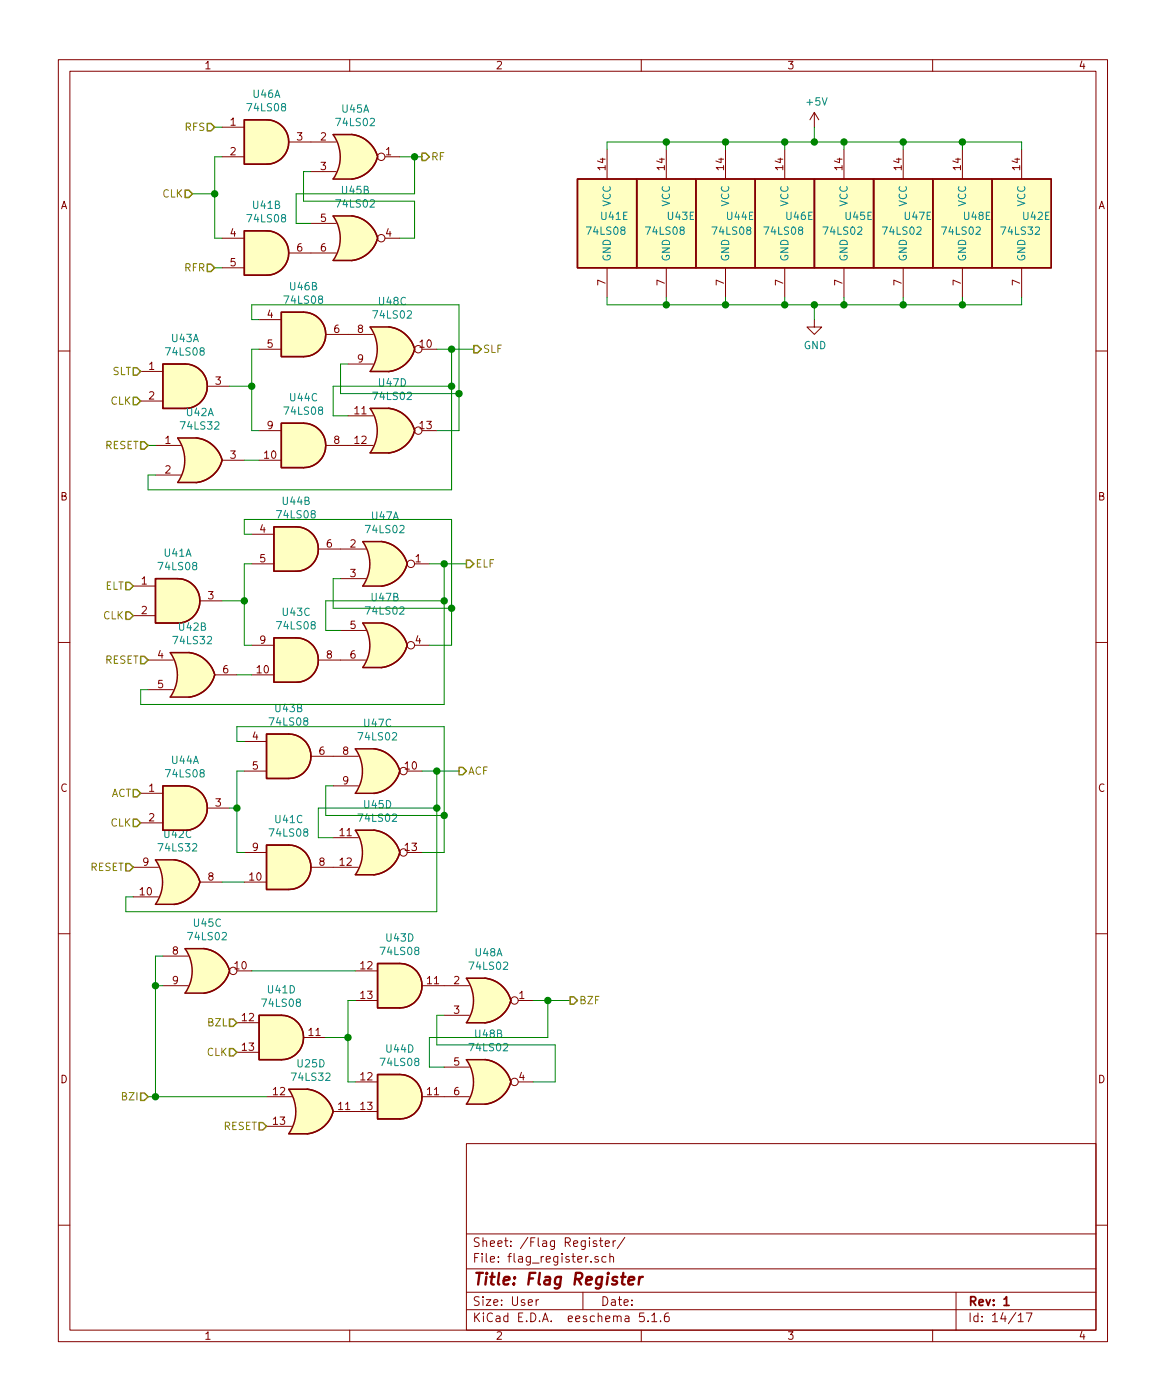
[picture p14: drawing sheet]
<svg xmlns="http://www.w3.org/2000/svg" width="200mm" height="240mm" viewBox="0 0 200 240" stroke-linecap="round" stroke-linejoin="round" font-family="sans-serif">
<defs><g id="words">
<text font-size="2.8" fill="#840000" x="81" y="220.5">Title: Flag Register</text>
<g font-size="2.1" fill="#840000">
<text x="81" y="214">Sheet: /Flag Register/</text>
<text x="81" y="216.7">File: flag_register.sch</text>
<text x="81" y="226.9">KiCad E.D.A. eeschema 5.1.6</text>
<text x="81" y="224.1">Size: User</text>
<text x="103" y="224.1">Date:</text>
<text x="166" y="224.1">Rev: 1</text>
<text x="166" y="226.9">Id: 14/17</text>
</g>
<g font-size="1.8" fill="#840000">
<text x="35" y="11.9">1</text>
<text x="85" y="11.9">2</text>
<text x="135" y="11.9">3</text>
<text x="185" y="11.9">4</text>
<text x="39.5" y="21.6">1</text>
<text x="39.5" y="26.7">2</text>
<text x="51" y="24.1">3</text>
<text x="55" y="24.1">2</text>
<text x="55" y="29.2">3</text>
<text x="66.2" y="26.7">1</text>
<text x="103.9" y="29.1" transform="rotate(-90 103.9 29.1)">14</text>
<text x="114" y="29.1" transform="rotate(-90 114 29.1)">14</text>
<text x="124.2" y="29.1" transform="rotate(-90 124.2 29.1)">14</text>
<text x="134.4" y="29.1" transform="rotate(-90 134.4 29.1)">14</text>
<text x="144.5" y="29.1" transform="rotate(-90 144.5 29.1)">14</text>
<text x="154.7" y="29.1" transform="rotate(-90 154.7 29.1)">14</text>
<text x="164.8" y="29.1" transform="rotate(-90 164.8 29.1)">14</text>
<text x="175" y="29.1" transform="rotate(-90 175 29.1)">14</text>
<text x="10.4" y="35.9">A</text>
<text x="188.4" y="35.9">A</text>
<text x="39.5" y="40.6">4</text>
<text x="55" y="38.1">5</text>
<text x="66.2" y="40.6">4</text>
<text x="39.5" y="45.7">5</text>
<text x="51" y="43.2">6</text>
<text x="55" y="43.2">6</text>
<text x="103.9" y="49" transform="rotate(-90 103.9 49)">7</text>
<text x="114" y="49" transform="rotate(-90 114 49)">7</text>
<text x="124.2" y="49" transform="rotate(-90 124.2 49)">7</text>
<text x="134.4" y="49" transform="rotate(-90 134.4 49)">7</text>
<text x="144.5" y="49" transform="rotate(-90 144.5 49)">7</text>
<text x="154.7" y="49" transform="rotate(-90 154.7 49)">7</text>
<text x="164.8" y="49" transform="rotate(-90 164.8 49)">7</text>
<text x="175" y="49" transform="rotate(-90 175 49)">7</text>
<text x="45.9" y="54.6">4</text>
<text x="45.9" y="59.7">5</text>
<text x="57.3" y="57.1">6</text>
<text x="61.4" y="57.1">8</text>
<text x="72.1" y="59.7">10</text>
<text x="25.6" y="63.5">1</text>
<text x="61.4" y="62.2">9</text>
<text x="25.6" y="68.6">2</text>
<text x="37" y="66">3</text>
<text x="60.9" y="71.1">11</text>
<text x="28.3" y="76.2">1</text>
<text x="45.9" y="73.6">9</text>
<text x="57.3" y="76.2">8</text>
<text x="60.9" y="76.2">12</text>
<text x="72.1" y="73.6">13</text>
<text x="28.3" y="81.3">2</text>
<text x="39.5" y="78.7">3</text>
<text x="45.4" y="78.7">10</text>
<text x="10.4" y="85.9">B</text>
<text x="188.4" y="85.9">B</text>
<text x="44.6" y="91.4">4</text>
<text x="56" y="94">6</text>
<text x="60.1" y="94">2</text>
<text x="24.3" y="100.3">1</text>
<text x="44.6" y="96.5">5</text>
<text x="60.1" y="99">3</text>
<text x="71.3" y="96.5">1</text>
<text x="24.3" y="105.4">2</text>
<text x="35.7" y="102.9">3</text>
<text x="60.1" y="107.9">5</text>
<text x="27.1" y="113">4</text>
<text x="44.6" y="110.5">9</text>
<text x="56" y="113">8</text>
<text x="60.1" y="113">6</text>
<text x="71.3" y="110.5">4</text>
<text x="27.1" y="118.1">5</text>
<text x="38.3" y="115.6">6</text>
<text x="44.1" y="115.6">10</text>
<text x="43.3" y="127">4</text>
<text x="54.8" y="129.5">6</text>
<text x="58.8" y="129.5">8</text>
<text x="10.4" y="135.9">C</text>
<text x="25.6" y="135.9">1</text>
<text x="43.3" y="132.1">5</text>
<text x="58.8" y="134.6">9</text>
<text x="69.5" y="132.1">10</text>
<text x="188.4" y="135.9">C</text>
<text x="25.6" y="141">2</text>
<text x="37" y="138.4">3</text>
<text x="58.3" y="143.5">11</text>
<text x="24.5" y="148.6">9</text>
<text x="43.3" y="146">9</text>
<text x="54.8" y="148.6">8</text>
<text x="58.3" y="148.6">12</text>
<text x="69.5" y="146">13</text>
<text x="24.1" y="153.7">10</text>
<text x="35.7" y="151.1">8</text>
<text x="42.8" y="151.1">10</text>
<text x="29.6" y="163.8">8</text>
<text x="40.3" y="166.4">10</text>
<text x="61.9" y="166.4">12</text>
<text x="29.6" y="168.9">9</text>
<text x="61.9" y="171.4">13</text>
<text x="73.3" y="168.9">11</text>
<text x="77.9" y="168.9">2</text>
<text x="77.9" y="174">3</text>
<text x="89.1" y="171.4">1</text>
<text x="41.6" y="175.2">12</text>
<text x="53" y="177.8">11</text>
<text x="10.4" y="185.9">D</text>
<text x="41.6" y="180.3">13</text>
<text x="61.9" y="185.4">12</text>
<text x="77.9" y="182.9">5</text>
<text x="89.1" y="185.4">4</text>
<text x="188.4" y="185.9">D</text>
<text x="46.9" y="187.9">12</text>
<text x="58.1" y="190.5">11</text>
<text x="61.9" y="190.5">13</text>
<text x="73.3" y="187.9">11</text>
<text x="77.9" y="187.9">6</text>
<text x="46.9" y="193">13</text>
<text x="35" y="229.9">1</text>
<text x="85" y="229.9">2</text>
<text x="135" y="229.9">3</text>
<text x="185" y="229.9">4</text>
</g>
<g font-size="1.8" fill="#008484">
<text x="43.5" y="16.8">U46A</text>
<text x="42.6" y="19.1">74LS08</text>
<text x="57.9" y="21.6">74LS02</text>
<text x="58.7" y="19.3">U45A</text>
<text x="138.5" y="18.1">+5V</text>
<text x="43.5" y="35.8">U41B</text>
<text x="57.9" y="35.6">74LS02</text>
<text x="58.7" y="33.3">U45B</text>
<text x="104.8" y="35.5" transform="rotate(-90 104.8 35.5)">VCC</text>
<text x="114.9" y="35.5" transform="rotate(-90 114.9 35.5)">VCC</text>
<text x="125.1" y="35.5" transform="rotate(-90 125.1 35.5)">VCC</text>
<text x="135.3" y="35.5" transform="rotate(-90 135.3 35.5)">VCC</text>
<text x="145.4" y="35.5" transform="rotate(-90 145.4 35.5)">VCC</text>
<text x="155.6" y="35.5" transform="rotate(-90 155.6 35.5)">VCC</text>
<text x="165.7" y="35.5" transform="rotate(-90 165.7 35.5)">VCC</text>
<text x="175.9" y="35.5" transform="rotate(-90 175.9 35.5)">VCC</text>
<text x="42.6" y="38.2">74LS08</text>
<text x="100.8" y="40.3">74LS08</text>
<text x="103.2" y="37.8">U41E</text>
<text x="111" y="40.3">74LS08</text>
<text x="114.6" y="37.8">U43E</text>
<text x="122.4" y="40.3">74LS08</text>
<text x="124.8" y="37.8">U44E</text>
<text x="131.3" y="40.3">74LS08</text>
<text x="134.9" y="37.8">U46E</text>
<text x="141.5" y="40.3">74LS02</text>
<text x="145.1" y="37.8">U45E</text>
<text x="151.6" y="40.3">74LS02</text>
<text x="155.2" y="37.8">U47E</text>
<text x="161.8" y="40.3">74LS02</text>
<text x="165.4" y="37.8">U48E</text>
<text x="172" y="40.3">74LS32</text>
<text x="175.6" y="37.8">U42E</text>
<text x="104.8" y="44.9" transform="rotate(-90 104.8 44.9)">GND</text>
<text x="114.9" y="44.9" transform="rotate(-90 114.9 44.9)">GND</text>
<text x="125.1" y="44.9" transform="rotate(-90 125.1 44.9)">GND</text>
<text x="135.3" y="44.9" transform="rotate(-90 135.3 44.9)">GND</text>
<text x="145.4" y="44.9" transform="rotate(-90 145.4 44.9)">GND</text>
<text x="155.6" y="44.9" transform="rotate(-90 155.6 44.9)">GND</text>
<text x="165.7" y="44.9" transform="rotate(-90 165.7 44.9)">GND</text>
<text x="175.9" y="44.9" transform="rotate(-90 175.9 44.9)">GND</text>
<text x="49" y="52.1">74LS08</text>
<text x="49.8" y="49.8">U46B</text>
<text x="65" y="52.4">U48C</text>
<text x="29.5" y="58.7">U43A</text>
<text x="64.2" y="54.7">74LS02</text>
<text x="137.9" y="59.9">GND</text>
<text x="28.7" y="61">74LS08</text>
<text x="32" y="71.4">U42A</text>
<text x="49" y="71.2">74LS08</text>
<text x="49.8" y="68.9">U44C</text>
<text x="64.2" y="68.6">74LS02</text>
<text x="65" y="66.3">U47D</text>
<text x="31.2" y="73.7">74LS32</text>
<text x="47.7" y="89">74LS08</text>
<text x="48.5" y="86.6">U44B</text>
<text x="63.8" y="89.2">U47A</text>
<text x="28.2" y="95.5">U41A</text>
<text x="62.9" y="91.5">74LS02</text>
<text x="27.4" y="97.8">74LS08</text>
<text x="48.5" y="105.7">U43C</text>
<text x="62.9" y="105.5">74LS02</text>
<text x="63.8" y="103.2">U47B</text>
<text x="29.9" y="110.5">74LS32</text>
<text x="30.8" y="108.2">U42B</text>
<text x="47.7" y="108">74LS08</text>
<text x="46.4" y="124.5">74LS08</text>
<text x="47.3" y="122.2">U43B</text>
<text x="62.5" y="124.7">U47C</text>
<text x="29.5" y="131.1">U44A</text>
<text x="61.7" y="127.1">74LS02</text>
<text x="28.7" y="133.4">74LS08</text>
<text x="28.2" y="143.8">U42C</text>
<text x="46.4" y="143.6">74LS08</text>
<text x="47.3" y="141.3">U41C</text>
<text x="61.7" y="141">74LS02</text>
<text x="62.5" y="138.7">U45D</text>
<text x="27.4" y="146.1">74LS32</text>
<text x="32.5" y="161.3">74LS02</text>
<text x="33.3" y="159">U45C</text>
<text x="66.3" y="161.6">U43D</text>
<text x="65.5" y="163.9">74LS08</text>
<text x="80.7" y="166.4">74LS02</text>
<text x="81.6" y="164.1">U48A</text>
<text x="45.2" y="172.8">74LS08</text>
<text x="46" y="170.5">U41D</text>
<text x="81.6" y="178.1">U48B</text>
<text x="50.2" y="185.5">74LS32</text>
<text x="51.1" y="183.2">U25D</text>
<text x="65.5" y="182.9">74LS08</text>
<text x="66.3" y="180.6">U44D</text>
<text x="80.7" y="180.4">74LS02</text>
</g>
<g font-size="1.8" fill="#848400">
<text x="31.8" y="22.5">RFS</text>
<text x="73.9" y="27.5">RF</text>
<text x="27.9" y="33.9">CLK</text>
<text x="31.7" y="46.6">RFR</text>
<text x="19.3" y="64.4">SLT</text>
<text x="82.8" y="60.6">SLF</text>
<text x="19" y="69.5">CLK</text>
<text x="18" y="77.1">RESET</text>
<text x="18" y="101.2">ELT</text>
<text x="81.5" y="97.4">ELF</text>
<text x="17.7" y="106.3">CLK</text>
<text x="18" y="113.9">RESET</text>
<text x="19" y="136.8">ACT</text>
<text x="80.3" y="133">ACF</text>
<text x="19" y="141.8">CLK</text>
<text x="15.4" y="149.5">RESET</text>
<text x="99.3" y="172.3">BZF</text>
<text x="35.7" y="176.1">BZL</text>
<text x="35.5" y="181.2">CLK</text>
<text x="21" y="188.8">BZI</text>
<text x="38.3" y="193.9">RESET</text>
</g>
</g></defs>
<g fill="none" stroke="#840000" stroke-width=".17">
<path d="M10 10.2h180v220h-180zM12 12.2h176v216.1h-176zM60 10.2v2M110 10.2v2M139.7 19.3l-.8 1.3M139.7 19.3v2.5M139.7 19.3l.8 1.3M160 10.2v2M38.1 26.9h3.8M38.1 21.8h3.8M49.5 24.4h8.2M53.3 38.3h4.4"/>
<path d="M53.3 29.4h4.4M66 26.9h2.6M104.1 25.6v5.1M114.3 25.6v5.1M124.5 25.6v5.1M134.6 25.6v5.1M144.8 25.6v5.1M154.9 25.6v5.1M165.1 25.6v5.1M175.3 25.6v5.1M38.1 40.9h3.8M38.1 46h3.8"/>
<path d="M44.4 54.8h3.9M44.4 59.9h3.9M49.5 43.4h8.2M55.9 57.4h8.1M66 40.9h2.6M72.4 59.9h2.5M104.1 46v5M114.3 46v5M124.5 46v5M134.6 46v5M139.7 54.8v1.3h1.3l-1.3 1.3-1.3-1.3h1.3M144.8 46v5"/>
<path d="M154.9 46v5M165.1 46v5M175.3 46v5M10 60.2h2M24.1 63.7h3.8M24.1 68.8h3.8M26.7 76.4h4.3M35.6 66.3h3.8M38.1 79h3.8M44.4 79h3.9M44.4 73.9h3.9M55.9 76.4h8.1"/>
<path d="M59.7 71.4h4.3M59.7 62.5h4.3M72.4 73.9h2.5M188 60.2h2M26.7 81.5h4.3M43.2 91.7h3.8M43.2 96.8h3.8M54.6 94.2h8.1M58.4 99.3h4.3M71.1 96.8h2.6M10 110.2h2M22.9 100.6h3.8"/>
<path d="M22.9 105.6h3.8M25.4 113.3h4.3M25.4 118.3h4.3M34.3 103.1h3.8M36.8 115.8h3.8M43.2 115.8h3.8M43.2 110.7h3.8M54.6 113.3h8.1M58.4 108.2h4.3M71.1 110.7h2.6M188 110.2h2M24.1 136.1h3.8"/>
<path d="M35.6 138.7h3.8M41.9 127.2h3.8M41.9 132.3h3.8M53.3 129.8h8.2M57.1 134.9h4.4M69.8 132.3h2.6M22.9 148.8h4.3M22.9 153.9h4.3M24.1 141.2h3.8M34.3 151.4h3.8M41.9 151.4h3.8M41.9 146.3h3.8"/>
<path d="M53.3 148.8h8.2M57.1 143.7h4.4M69.8 146.3h2.6M10 160.2h2M27.9 169.1h4.4M27.9 164.1h4.4M40.6 166.6h2.6M40.6 175.5h3.8M52.1 178h3.8M61 166.6h3.8M61 171.7h3.8M72.4 169.1h8.1"/>
<path d="M76.2 174.2h4.3M88.9 171.7h2.5M188 160.2h2M40.6 180.6h3.8M45.7 188.2h4.3M45.7 193.3h4.3M57.1 190.7h7.7M61 185.7h3.8M72.4 188.2h8.1M76.2 183.1h4.3M80 196.2h108v32.1h-108zM88.9 185.7h2.5"/>
<path d="M10 210.2h2M80 217.7h108M80 211.7h108M101.4 216.5v.1M102.3 213a.37 .37 0 0 0-.5 .1v.2l.5 .2 .1 .1-.2 .3-.4-.1M102.6 215.7a.37 .37 0 0 0-.6 .1l.1 .2 .5 .2 .1 .1-.2 .3-.5-.1M102.8 212.9h.6M103 212.4v1.3l.4 .2M103.8 213.4l.7-.1v-.3l-.5-.1-.2 .2 .1 .7h.6M104 215.7l-.5-.1-.2 .3v.6l.2 .1 .5-.1M104.6 215.7l.2-.1 .4 .1 .1 .9M104.6 215.1v1.5"/>
<path d="M105.2 212.9v1M105.6 212.9l-.3 .1-.1 .2M107.2 212.3l-1.3 2M188 210.2h2M60 228.3v1.9M80 224.7h108M80 221.8h108M92 223v1M92.4 223l-.3 .1-.1 .2M100 221.8v2.9M110 228.3v1.9M110.5 225.3h-.7l-.1 .7 .2-.1h.5l.1 .3v.5l-.2 .1-.6-.1"/>
<path d="M111.2 226.7v.1M111.8 225.7l.4-.4v1.5M111.8 226.8h.9M113.3 226.7v.1M114.7 225.3a.59 .59 0 0 0-.7 .6v.6l.1 .2 .4 .1 .3-.1v-.5l-.1-.3h-.5l-.2 .3M160 228.3v1.9M164 221.8v6.5M174.7 225.7l.4-.4v1.5M174.7 226.8h.8M176 225.3h1l-.6 1.5"/>
<circle cx="65.4" cy="26.9" r=".63"/>
<circle cx="65.4" cy="40.9" r=".63"/>
<circle cx="71.8" cy="59.9" r=".63"/>
<circle cx="71.8" cy="73.9" r=".63"/>
<circle cx="70.5" cy="96.8" r=".63"/>
<circle cx="70.5" cy="110.7" r=".63"/>
<circle cx="69.2" cy="132.3" r=".63"/>
<circle cx="69.2" cy="146.3" r=".63"/>
<circle cx="40" cy="166.6" r=".63"/>
<circle cx="88.3" cy="171.7" r=".63"/>
<circle cx="88.3" cy="185.7" r=".63"/>
</g>
<path d="M172.2 222.9l.5-.4v1.5M172.2 224h.9" fill="none" stroke="#840000" stroke-width=".3"/>
<path d="M107.8 219.8l1-.2-.1-.4h-.7l-.2 1 .2 .2 .6-.1M109.7 219.1l-.1 1.3M110.3 219.1a.54 .54 0 0 0-.6 .4" fill="none" stroke="#840000" stroke-width=".41"/>
<g fill="#ffffc2" stroke="#ffffc2" stroke-width=".17">
<path d="M52.1 53.6a3.8 3.8 0 0 1 3.8 3.8 3.8 3.8 0 0 1-3.8 3.8z"/>
<path d="M48.3 53.6h3.8v7.6h-3.8z"/>
<path d="M170.2 30.7h10.1v15.3h-10.1z"/>
<path d="M160 30.7h10.2v15.3h-10.2z"/>
<path d="M149.9 30.7h10.1v15.3h-10.1z"/>
<path d="M139.7 30.7h10.2v15.3h-10.2z"/>
<path d="M31.7 62.5a3.8 3.8 0 0 1 3.9 3.8 3.8 3.8 0 0 1-3.9 3.8z"/>
<path d="M27.9 62.5h3.8v7.6h-3.8z"/>
<path d="M129.5 30.7h10.2v15.3h-10.2z"/>
<path d="M119.4 30.7h10.1v15.3h-10.1z"/>
<path d="M109.2 30.7h10.2v15.3h-10.2z"/>
<path d="M99.1 30.7h10.1v15.3h-10.1z"/>
<path d="M49.5 126a3.8 3.8 0 0 1 3.8 3.8 3.8 3.8 0 0 1-3.8 3.8z"/>
<path d="M45.7 126h3.8v7.6h-3.8z"/>
<path d="M68.6 184.4a3.8 3.8 0 0 1 3.8 3.8 3.8 3.8 0 0 1-3.8 3.8z"/>
<path d="M64.8 184.4h3.8v7.6h-3.8z"/>
<path d="M68.6 165.3a3.8 3.8 0 0 1 3.8 3.8 3.8 3.8 0 0 1-3.8 3.9z"/>
<path d="M64.8 165.3h3.8v7.7h-3.8z"/>
<path d="M49.5 145a3.8 3.8 0 0 1 3.8 3.8 3.8 3.8 0 0 1-3.8 3.8z"/>
<path d="M45.7 145h3.8v7.6h-3.8z"/>
<path d="M50.8 109.5a3.8 3.8 0 0 1 3.8 3.8 3.8 3.8 0 0 1-3.8 3.8z"/>
<path d="M47 109.5h3.8v7.6h-3.8z"/>
<path d="M50.8 90.4a3.8 3.8 0 0 1 3.8 3.8 3.8 3.8 0 0 1-3.8 3.8z"/>
<path d="M47 90.4h3.8v7.6h-3.8z"/>
<path d="M60.3 37a5.2 5.2 0 0 1 4.5 3.9l-5 1.3z"/>
<path d="M59.8 39.6l5 1.3a5.2 5.2 0 0 1-4.5 3.8z"/>
<path d="M57.1 44.7h3.2z"/>
<path d="M57.1 37.1h3.2z"/>
<path d="M57.1 37.1h3.2v7.6h-3.2a6.7 6.7 0 0 0 0-7.6z"/>
<path d="M30.5 99.3a3.8 3.8 0 0 1 3.8 3.8 3.8 3.8 0 0 1-3.8 3.8z"/>
<path d="M26.7 99.3h3.8v7.6h-3.8z"/>
<path d="M52.7 186.9a5.2 5.2 0 0 1 4.4 3.8l-5 1.4z"/>
<path d="M52.1 189.4l5 1.4a5.2 5.2 0 0 1-4.4 3.8z"/>
<path d="M49.5 194.5h3.2z"/>
<path d="M49.5 186.9h3.2z"/>
<path d="M49.5 186.9h3.2v7.6h-3.2a6.7 6.7 0 0 0 0-7.6z"/>
<path d="M29.8 147.5a5.2 5.2 0 0 1 4.5 3.8l-5 1.4z"/>
<path d="M29.3 150l5 1.4a5.2 5.2 0 0 1-4.5 3.8z"/>
<path d="M26.7 155.2h3.1z"/>
<path d="M26.7 147.6h3.1z"/>
<path d="M26.7 147.6h3.1v7.6h-3.1a6.7 6.7 0 0 0 0-7.6z"/>
<path d="M32.4 112a5.2 5.2 0 0 1 4.4 3.8l-5 1.3z"/>
<path d="M31.8 114.5l5 1.3a5.2 5.2 0 0 1-4.4 3.8z"/>
<path d="M29.2 119.6h3.2z"/>
<path d="M29.2 112h3.2z"/>
<path d="M29.2 112h3.2v7.6h-3.2a6.7 6.7 0 0 0 0-7.6z"/>
<path d="M33.7 75.1a5.2 5.2 0 0 1 4.4 3.9l-5 1.3z"/>
<path d="M33.1 77.7l5 1.3a5.2 5.2 0 0 1-4.4 3.8z"/>
<path d="M30.5 82.8h3.2z"/>
<path d="M30.5 75.2h3.2z"/>
<path d="M30.5 75.2h3.2v7.6h-3.2a6.7 6.7 0 0 0 0-7.6z"/>
<path d="M48.3 174.2a3.8 3.8 0 0 1 3.8 3.8 3.8 3.8 0 0 1-3.8 3.8z"/>
<path d="M44.4 174.2h3.9v7.6h-3.9z"/>
<path d="M64.1 128.5a5.2 5.2 0 0 1 4.5 3.8l-5 1.3z"/>
<path d="M63.6 131l5 1.3a5.2 5.2 0 0 1-4.5 3.9z"/>
<path d="M61 136.1h3.1z"/>
<path d="M61 128.5h3.1z"/>
<path d="M61 128.5h3.1v7.6h-3.1a6.7 6.7 0 0 0 0-7.6z"/>
<path d="M64.1 142.5a5.2 5.2 0 0 1 4.5 3.8l-5 1.3z"/>
<path d="M63.6 145l5 1.3a5.2 5.2 0 0 1-4.5 3.8z"/>
<path d="M61 150.1h3.1z"/>
<path d="M61 142.5h3.1z"/>
<path d="M61 142.5h3.1v7.6h-3.1a6.7 6.7 0 0 0 0-7.6z"/>
<path d="M34.9 162.8a5.2 5.2 0 0 1 4.5 3.8l-5 1.3z"/>
<path d="M34.4 165.3l5 1.3a5.2 5.2 0 0 1-4.5 3.8z"/>
<path d="M31.7 170.4h3.2z"/>
<path d="M31.7 162.8h3.2z"/>
<path d="M31.7 162.8h3.2v7.6h-3.2a6.7 6.7 0 0 0 0-7.6z"/>
<path d="M83.2 181.8a5.2 5.2 0 0 1 4.4 3.8l-5 1.4z"/>
<path d="M82.6 184.3l5 1.4a5.2 5.2 0 0 1-4.4 3.8z"/>
<path d="M80 189.5h3.2z"/>
<path d="M80 181.8h3.2z"/>
<path d="M80 181.8h3.2v7.7h-3.2a6.7 6.7 0 0 0 0-7.7z"/>
<path d="M83.2 167.9a5.2 5.2 0 0 1 4.4 3.8l-5 1.3z"/>
<path d="M82.6 170.4l5 1.3a5.2 5.2 0 0 1-4.4 3.8z"/>
<path d="M80 175.5h3.2z"/>
<path d="M80 167.9h3.2z"/>
<path d="M80 167.9h3.2v7.6h-3.2a6.7 6.7 0 0 0 0-7.6z"/>
<path d="M31.7 134.9a3.8 3.8 0 0 1 3.9 3.8 3.8 3.8 0 0 1-3.9 3.8z"/>
<path d="M27.9 134.9h3.8v7.6h-3.8z"/>
<path d="M60.3 23.1a5.2 5.2 0 0 1 4.5 3.8l-5 1.3z"/>
<path d="M59.8 25.6l5 1.3a5.2 5.2 0 0 1-4.5 3.8z"/>
<path d="M57.1 30.7h3.2z"/>
<path d="M57.1 23.1h3.2z"/>
<path d="M57.1 23.1h3.2v7.6h-3.2a6.7 6.7 0 0 0 0-7.6z"/>
<path d="M65.4 106.9a5.2 5.2 0 0 1 4.4 3.8l-5 1.3z"/>
<path d="M64.8 109.4l5 1.4a5.2 5.2 0 0 1-4.4 3.8z"/>
<path d="M62.2 114.5h3.2z"/>
<path d="M62.2 106.9h3.2z"/>
<path d="M62.2 106.9h3.2v7.6h-3.2a6.7 6.7 0 0 0 0-7.6z"/>
<path d="M65.4 92.9a5.2 5.2 0 0 1 4.4 3.8l-5 1.4z"/>
<path d="M64.8 95.4l5 1.4a5.2 5.2 0 0 1-4.4 3.8z"/>
<path d="M62.2 100.6h3.2z"/>
<path d="M62.2 92.9h3.2z"/>
<path d="M62.2 92.9h3.2v7.7h-3.2a6.7 6.7 0 0 0 0-7.7z"/>
<path d="M52.1 72.6a3.8 3.8 0 0 1 3.8 3.8 3.8 3.8 0 0 1-3.8 3.8z"/>
<path d="M48.3 72.6h3.8v7.6h-3.8z"/>
<path d="M45.7 39.6a3.8 3.8 0 0 1 3.8 3.8 3.8 3.8 0 0 1-3.8 3.8z"/>
<path d="M41.9 39.6h3.8v7.6h-3.8z"/>
<path d="M45.7 20.6a3.8 3.8 0 0 1 3.8 3.8 3.8 3.8 0 0 1-3.8 3.8z"/>
<path d="M41.9 20.6h3.8v7.6h-3.8z"/>
<path d="M66.7 70.1a5.2 5.2 0 0 1 4.4 3.8l-5 1.3z"/>
<path d="M66.1 72.6l5 1.3a5.2 5.2 0 0 1-4.4 3.8z"/>
<path d="M63.5 77.7h3.2z"/>
<path d="M63.5 70.1h3.2z"/>
<path d="M63.5 70.1h3.2v7.6h-3.2a6.7 6.7 0 0 0 0-7.6z"/>
<path d="M66.7 56.1a5.2 5.2 0 0 1 4.4 3.8l-5 1.3z"/>
<path d="M66.1 58.6l5 1.4a5.2 5.2 0 0 1-4.4 3.8z"/>
<path d="M63.5 63.7h3.2z"/>
<path d="M63.5 56.1h3.2z"/>
<path d="M63.5 56.1h3.2v7.6h-3.2a6.7 6.7 0 0 0 0-7.6z"/>
</g>
<g fill="none" stroke="#840000" stroke-width=".25">
<path d="M41.9 39.6h3.8a3.8 3.8 0 0 1 3.8 3.8 3.8 3.8 0 0 1-3.8 3.8h-3.8zM41.9 20.6h3.8a3.8 3.8 0 0 1 3.8 3.8 3.8 3.8 0 0 1-3.8 3.8h-3.8zM57.1 37.1l3.2-.1a5.2 5.2 0 0 1 4.5 3.9M57.2 37.1a6.6 6.6 0 0 1 0 7.6M60.3 23.1a5.2 5.2 0 0 1 4.5 3.8M60.3 23.1h-3.1a6.6 6.6 0 0 1 0 7.6h3.1M64.8 26.9a5.2 5.2 0 0 1-4.5 3.8M99.1 30.7h10.1v15.3h-10.1zM109.2 30.7h10.2v15.3h-10.2zM119.4 30.7h10.1v15.3h-10.1zM129.5 30.7h10.2v15.3h-10.2zM139.7 30.7h10.2v15.3h-10.2z"/>
<path d="M149.9 30.7h10.1v15.3h-10.1zM160 30.7h10.2v15.3h-10.2zM170.2 30.7h10.1v15.3h-10.1zM48.3 53.6h3.8a3.8 3.8 0 0 1 3.8 3.8 3.8 3.8 0 0 1-3.8 3.8h-3.8zM57.1 44.7h3.2M63.5 56.1h3.2a5.2 5.2 0 0 1 4.4 3.8M63.5 56.1a6.6 6.6 0 0 1 0 7.6h3.2M64.8 40.9a5.2 5.2 0 0 1-4.5 3.8M71.1 60a5.2 5.2 0 0 1-4.4 3.8M27.9 62.5h3.8a3.8 3.8 0 0 1 3.9 3.8 3.8 3.8 0 0 1-3.9 3.8h-3.8zM33.7 75.1a5.2 5.2 0 0 1 4.4 3.9M33.7 75.2h-3.2a6.6 6.6 0 0 1 0 7.6h3.2"/>
<path d="M38.1 79a5.2 5.2 0 0 1-4.4 3.8M48.3 72.6h3.8a3.8 3.8 0 0 1 3.8 3.8 3.8 3.8 0 0 1-3.8 3.8h-3.8zM63.5 70.1h3.2a5.2 5.2 0 0 1 4.4 3.8M63.5 70.1a6.6 6.6 0 0 1 0 7.6M71.1 73.9a5.2 5.2 0 0 1-4.4 3.8h-3.2M26.7 99.3h3.8a3.8 3.8 0 0 1 3.8 3.8 3.8 3.8 0 0 1-3.8 3.8h-3.8zM47 90.4h3.8a3.8 3.8 0 0 1 3.8 3.8 3.8 3.8 0 0 1-3.8 3.8h-3.8zM62.2 92.9h3.2a5.2 5.2 0 0 1 4.4 3.8M62.3 93a6.6 6.6 0 0 1 0 7.5M69.8 96.8a5.2 5.2 0 0 1-4.4 3.8M29.2 112h3.2a5.2 5.2 0 0 1 4.4 3.8M29.2 119.6h3.2"/>
<path d="M29.2 112a6.6 6.6 0 0 1 0 7.6M36.8 115.8a5.2 5.2 0 0 1-4.4 3.8M47 109.5h3.8a3.8 3.8 0 0 1 3.8 3.8 3.8 3.8 0 0 1-3.8 3.8h-3.8zM62.2 106.9h3.2M62.2 100.6h3.2M62.3 106.9a6.6 6.6 0 0 1 0 7.6M65.4 106.9a5.2 5.2 0 0 1 4.4 3.8M69.8 110.8a5.2 5.2 0 0 1-4.4 3.8l-3.2-.1M27.9 134.9h3.8a3.8 3.8 0 0 1 3.9 3.8 3.8 3.8 0 0 1-3.9 3.8h-3.8zM45.7 126h3.8a3.8 3.8 0 0 1 3.8 3.8 3.8 3.8 0 0 1-3.8 3.8h-3.8zM61 128.5h3.1a5.2 5.2 0 0 1 4.5 3.8M61 136.1h3.1"/>
<path d="M61 128.5a6.6 6.6 0 0 1 0 7.6M68.6 132.3a5.2 5.2 0 0 1-4.5 3.9M29.8 147.5a5.2 5.2 0 0 1 4.5 3.8M29.8 147.6h-3.1a6.6 6.6 0 0 1 0 7.6h3.1M34.3 151.4a5.2 5.2 0 0 1-4.5 3.8M45.7 145h3.8a3.8 3.8 0 0 1 3.8 3.8 3.8 3.8 0 0 1-3.8 3.8h-3.8zM61 142.5h3.1a5.2 5.2 0 0 1 4.5 3.8M61 142.5a6.6 6.6 0 0 1 0 7.6M68.6 146.3a5.2 5.2 0 0 1-4.5 3.8h-3.1M31.7 162.8h3.2M31.8 162.8a6.6 6.6 0 0 1 0 7.6M34.9 162.8a5.2 5.2 0 0 1 4.5 3.8"/>
<path d="M39.4 166.6a5.2 5.2 0 0 1-4.5 3.8h-3.2M44.4 174.2h3.9a3.8 3.8 0 0 1 3.8 3.8 3.8 3.8 0 0 1-3.8 3.8h-3.9zM64.8 165.3h3.8a3.8 3.8 0 0 1 3.8 3.8 3.8 3.8 0 0 1-3.8 3.9h-3.8zM80 167.9h3.2a5.2 5.2 0 0 1 4.4 3.8M80 175.5h3.2M80 167.9a6.6 6.6 0 0 1 0 7.6M87.6 171.7a5.2 5.2 0 0 1-4.4 3.8M52.7 186.9a5.2 5.2 0 0 1 4.4 3.8M52.7 186.9l-3.1 .1a6.6 6.6 0 0 1 0 7.5h3.1M57.1 190.8a5.2 5.2 0 0 1-4.4 3.8M64.8 184.4h3.8a3.8 3.8 0 0 1 3.8 3.8 3.8 3.8 0 0 1-3.8 3.8h-3.8zM80 181.8h3.2a5.2 5.2 0 0 1 4.4 3.8"/>
<path d="M80 181.9a6.6 6.6 0 0 1 0 7.5M87.6 185.7a5.2 5.2 0 0 1-4.4 3.8h-3.2"/>
</g>
<g fill="none" stroke="#008400" stroke-width=".17">
<path d="M33 33.3h3.8M36.8 21.8h1.3M38.1 26.9h-1.3v14h1.3M53.3 29.4h-1.2v5.1h19v6.4h-2.5M68.6 26.9h3.8M71.1 26.9v6.4h-20.3v5h2.5M104.1 25.6v-1.2h71.2v1.2M114.3 24.4v1.2M124.5 24.4v1.2M134.6 24.4v1.2M139.7 21.8v2.6M144.8 24.4v1.2"/>
<path d="M154.9 24.4v1.2M165.1 24.4v1.2M36.8 46h1.3M44.4 54.8h-1.2v-2.5h35.5v21.6h-3.8M44.4 59.9h-1.2v14h1.2M74.9 59.9h6.4M77.5 59.9v24.2h-52.1v-2.6h1.3M104.1 51v1.3h71.2v-1.3M114.3 51v1.3M124.5 51v1.3M134.6 51v1.3M139.7 52.3v2.5"/>
<path d="M144.8 51v1.3M154.9 51v1.3M165.1 51v1.3M25.4 76.4h1.3M39.4 66.3h3.8M41.9 79h2.5M59.7 62.5h-1.3v5h20.3M77.5 66.3h-20.4v5.1h2.6M43.2 91.7h-1.3v-2.6h35.6v21.6h-3.8M43.2 96.8h-1.3v13.9h1.3M58.4 99.3h-1.3v5.1h20.4M73.7 96.8h6.3"/>
<path d="M76.2 96.8v24.1h-52.1v-2.6h1.3M38.1 103.1h3.8M40.6 115.8h2.6M76.2 103.1h-20.3v5.1h2.5M39.4 138.7h1.2M41.9 132.3h-1.3v14h1.3M41.9 127.2h-1.3v-2.5h35.6v21.6h-3.8M57.1 134.9h-1.2v5h20.3M72.4 132.3h6.3M74.9 132.3v24.1h-53.3v-2.5h1.3M74.9 138.7h-20.3v5h2.5M38.1 151.4h3.8"/>
<path d="M26.7 169.1h1.2M27.9 164.1h-1.2v24.1M43.2 166.6h17.8M55.9 178h3.8M61 171.7h-1.3v14h1.3M76.2 174.2h-1.3v5.1h20.3v6.4h-3.8M91.4 171.7h6.4M94 171.7v6.3h-20.3v5.1h2.5M25.4 188.2h20.3"/>
</g>
<g fill="none" stroke="#848400" stroke-width=".25">
<path d="M31.7 32.6h.7l.6 .7-.6 .6h-.7zM35.6 21.2h.6l.6 .6-.6 .7h-.6zM72.4 26.3h.6l.7 .6-.7 .6h-.6zM35.6 45.3h.6l.6 .7-.6 .6h-.6zM81.3 59.3h.6l.6 .6-.6 .7h-.6zM22.9 68.2h.6l.6 .6-.6 .7h-.6zM22.9 63.1h.6l.6 .6-.6 .7h-.6zM24.1 75.8h.7l.6 .6-.6 .7h-.7zM21.6 99.9h.6l.7 .7-.7 .6h-.6zM80 96.1h.6l.7 .7-.7 .6h-.6zM21.6 105h.6l.7 .6-.7 .7h-.6zM24.1 112.6h.7l.6 .7-.6 .6h-.7z"/>
<path d="M22.9 135.5h.6l.6 .6-.6 .7h-.6zM78.7 131.7h.7l.6 .6-.6 .7h-.7zM21.6 148.2h.6l.7 .6-.7 .7h-.6zM22.9 140.6h.6l.6 .6-.6 .6h-.6zM39.4 174.9h.6l.6 .6-.6 .6h-.6zM39.4 179.9h.6l.6 .7-.6 .6h-.6zM97.8 171.1h.6l.7 .6-.7 .6h-.6zM24.1 187.6h.7l.6 .6-.6 .6h-.7zM44.4 192.6h.7l.6 .7-.6 .6h-.7z"/>
</g>
<g fill="#008400" stroke="#008400" stroke-width=".25">
<circle cx="134.6" cy="52.3" r=".51"/>
<circle cx="144.8" cy="52.3" r=".51"/>
<circle cx="154.9" cy="52.3" r=".51"/>
<circle cx="165.1" cy="52.3" r=".51"/>
<circle cx="77.5" cy="66.3" r=".51"/>
<circle cx="124.5" cy="52.3" r=".51"/>
<circle cx="139.7" cy="52.3" r=".51"/>
<circle cx="77.5" cy="59.9" r=".51"/>
<circle cx="74.9" cy="138.7" r=".51"/>
<circle cx="74.9" cy="132.3" r=".51"/>
<circle cx="76.2" cy="139.9" r=".51"/>
<circle cx="40.6" cy="138.7" r=".51"/>
<circle cx="59.7" cy="178" r=".51"/>
<circle cx="94" cy="171.7" r=".51"/>
<circle cx="76.2" cy="96.8" r=".51"/>
<circle cx="76.2" cy="103.1" r=".51"/>
<circle cx="77.5" cy="104.4" r=".51"/>
<circle cx="41.9" cy="103.1" r=".51"/>
<circle cx="26.7" cy="169.1" r=".51"/>
<circle cx="26.7" cy="188.2" r=".51"/>
<circle cx="114.3" cy="52.3" r=".51"/>
<circle cx="78.7" cy="67.5" r=".51"/>
<circle cx="43.2" cy="66.3" r=".51"/>
<circle cx="114.3" cy="24.4" r=".51"/>
<circle cx="124.5" cy="24.4" r=".51"/>
<circle cx="134.6" cy="24.4" r=".51"/>
<circle cx="144.8" cy="24.4" r=".51"/>
<circle cx="154.9" cy="24.4" r=".51"/>
<circle cx="71.1" cy="26.9" r=".51"/>
<circle cx="165.1" cy="24.4" r=".51"/>
<circle cx="139.7" cy="24.4" r=".51"/>
<circle cx="36.8" cy="33.3" r=".51"/>
</g>
<use href="#words"/>
</svg>
